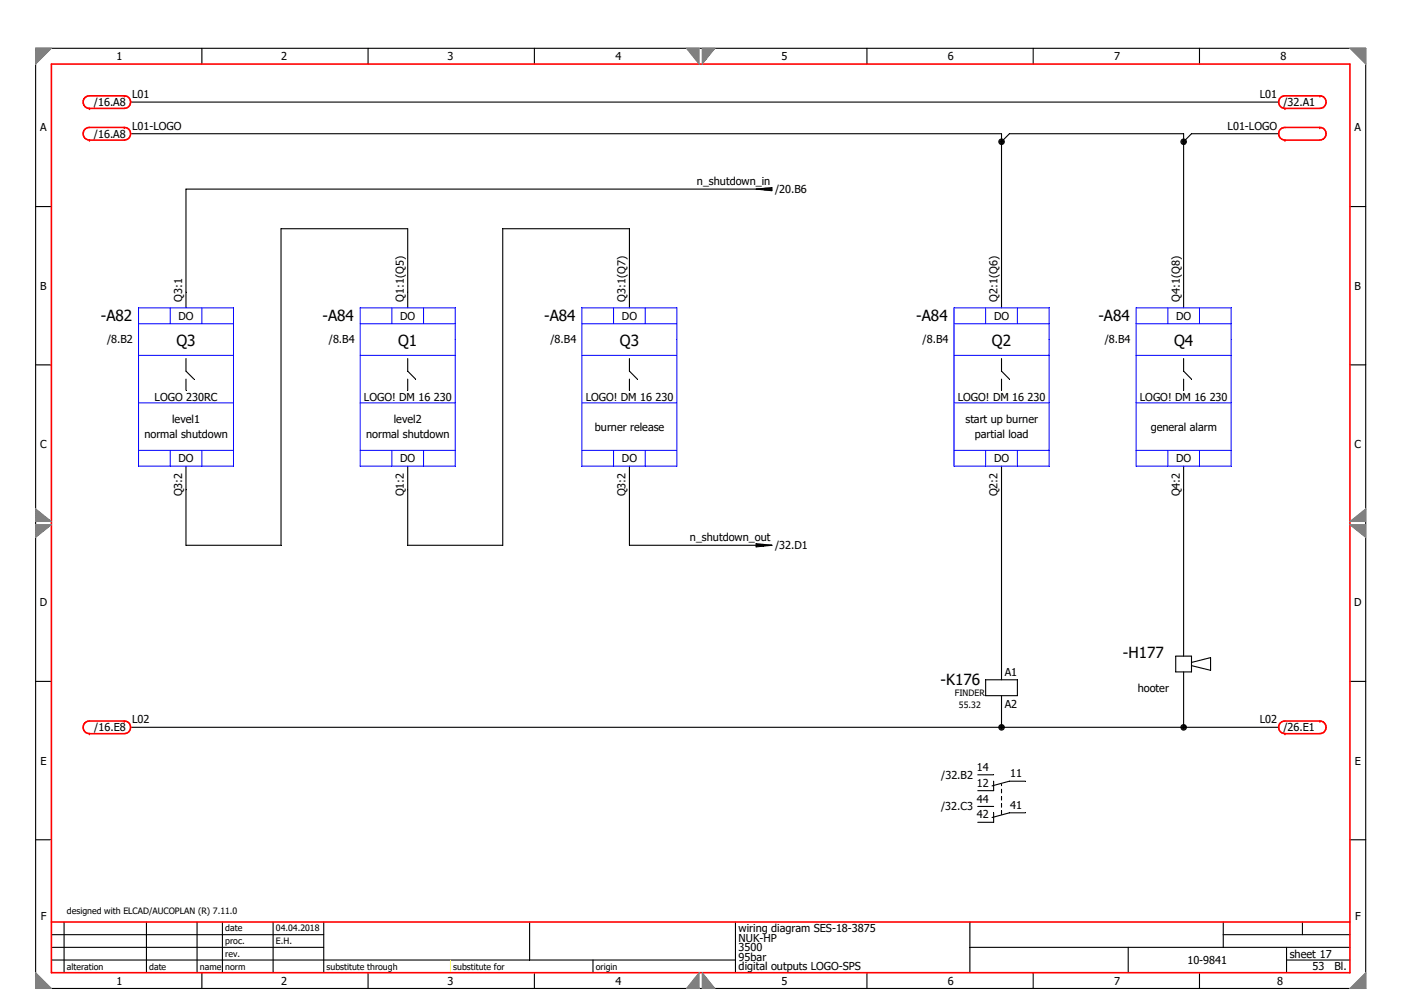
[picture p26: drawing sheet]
<svg xmlns="http://www.w3.org/2000/svg" width="297mm" height="210mm" viewBox="0 0 297 210" stroke-linecap="round" stroke-linejoin="round" font-family="sans-serif">
<defs><g id="words">
<g font-size="3.2">
<text x="21.4" y="68.2">-A82</text>
<text x="68.4" y="68.2">-A84</text>
<text x="115.4" y="68.2">-A84</text>
<text x="194.3" y="68.2">-A84</text>
<text x="232.9" y="68.2">-A84</text>
<text x="37.4" y="73.4">Q3</text>
<text x="84.4" y="73.4">Q1</text>
<text x="131.4" y="73.4">Q3</text>
<text x="210.3" y="73.4">Q2</text>
<text x="248.9" y="73.4">Q4</text>
<text x="238.1" y="139.7">-H177</text>
<text x="199.4" y="145.4">-K176</text>
</g>
<g font-size="2.3">
<text x="24.7" y="12.8">1</text>
<text x="59.6" y="12.8">2</text>
<text x="94.9" y="12.8">3</text>
<text x="130.5" y="12.8">4</text>
<text x="165.7" y="12.8">5</text>
<text x="201" y="12.8">6</text>
<text x="236.2" y="12.8">7</text>
<text x="271.5" y="12.8">8</text>
<text x="19.9" y="22.5">/16.A8</text>
<text x="28" y="20.8">L01</text>
<text x="267.1" y="20.8">L01</text>
<text x="272.1" y="22.5">/32.A1</text>
<text x="8.5" y="27.9">A</text>
<text x="19.9" y="29.2">/16.A8</text>
<text x="28" y="27.5">L01-LOGO</text>
<text x="260.3" y="27.5">L01-LOGO</text>
<text x="287.2" y="27.9">A</text>
<text x="147.8" y="39.3">n_shutdown_in</text>
<text x="164.3" y="41">/20.B6</text>
<text x="8.5" y="61.4">B</text>
<text x="38.6" y="64" transform="rotate(-90 38.6 64)">Q3:1</text>
<text x="85.6" y="64" transform="rotate(-90 85.6 64)">Q1:1(Q5)</text>
<text x="132.6" y="64" transform="rotate(-90 132.6 64)">Q3:1(Q7)</text>
<text x="211.5" y="64" transform="rotate(-90 211.5 64)">Q2:1(Q6)</text>
<text x="250.1" y="64" transform="rotate(-90 250.1 64)">Q4:1(Q8)</text>
<text x="287.2" y="61.4">B</text>
<text x="37.8" y="67.8">DO</text>
<text x="84.9" y="67.8">DO</text>
<text x="131.9" y="67.8">DO</text>
<text x="210.8" y="67.8">DO</text>
<text x="249.4" y="67.8">DO</text>
<text x="22.7" y="72.9">/8.B2</text>
<text x="69.7" y="72.9">/8.B4</text>
<text x="116.7" y="72.9">/8.B4</text>
<text x="195.6" y="72.9">/8.B4</text>
<text x="234.2" y="72.9">/8.B4</text>
<text x="32.8" y="85.1">LOGO 230RC</text>
<text x="36.5" y="89.6">level1</text>
<text x="77.2" y="85.1">LOGO! DM 16 230</text>
<text x="83.5" y="89.6">level2</text>
<text x="124.2" y="85.1">LOGO! DM 16 230</text>
<text x="203.1" y="85.1">LOGO! DM 16 230</text>
<text x="204.7" y="89.6">start up burner</text>
<text x="241.7" y="85.1">LOGO! DM 16 230</text>
<text x="8.5" y="95">C</text>
<text x="30.6" y="93">normal shutdown</text>
<text x="77.6" y="93">normal shutdown</text>
<text x="126.1" y="91.3">burner release</text>
<text x="206.7" y="93">partial load</text>
<text x="244" y="91.3">general alarm</text>
<text x="287.2" y="95">C</text>
<text x="37.8" y="98">DO</text>
<text x="84.9" y="98">DO</text>
<text x="131.9" y="98">DO</text>
<text x="210.8" y="98">DO</text>
<text x="249.4" y="98">DO</text>
<text x="38.6" y="105.3" transform="rotate(-90 38.6 105.3)">Q3:2</text>
<text x="85.6" y="105.3" transform="rotate(-90 85.6 105.3)">Q1:2</text>
<text x="132.6" y="105.3" transform="rotate(-90 132.6 105.3)">Q3:2</text>
<text x="211.5" y="105.3" transform="rotate(-90 211.5 105.3)">Q2:2</text>
<text x="250.1" y="105.3" transform="rotate(-90 250.1 105.3)">Q4:2</text>
<text x="146.3" y="114.8">n_shutdown_out</text>
<text x="164.3" y="116.5">/32.D1</text>
<text x="8.4" y="128.6">D</text>
<text x="287.1" y="128.6">D</text>
<text x="213" y="143.4">A1</text>
<text x="241.2" y="146.7">hooter</text>
<text x="20" y="155.1">/16.E8</text>
<text x="28" y="153.4">L02</text>
<text x="213" y="150.1">A2</text>
<text x="267.1" y="153.4">L02</text>
<text x="272.1" y="155.1">/26.E1</text>
<text x="8.6" y="162.2">E</text>
<text x="199.6" y="165.2">/32.B2</text>
<text x="207.1" y="163.5">14</text>
<text x="207.1" y="166.9">12</text>
<text x="214.2" y="164.8">11</text>
<text x="287.2" y="162.2">E</text>
<text x="199.5" y="171.9">/32.C3</text>
<text x="207.1" y="170.2">44</text>
<text x="207.1" y="173.6">42</text>
<text x="214.2" y="171.6">41</text>
<text x="8.6" y="195.1">F</text>
<text x="156.6" y="197.7">wiring diagram SES-18-3875</text>
<text x="287.3" y="195.1">F</text>
<text x="156.6" y="201.8">3500</text>
<text x="156.6" y="199.8">NUK-HP</text>
<text x="156.6" y="203.8">95bar</text>
<text x="273.4" y="203.1">sheet 17</text>
<text x="24.7" y="208.8">1</text>
<text x="59.6" y="208.8">2</text>
<text x="94.9" y="208.8">3</text>
<text x="130.5" y="208.8">4</text>
<text x="156.6" y="205.8">digital outputs LOGO-SPS</text>
<text x="165.7" y="208.8">5</text>
<text x="201" y="208.8">6</text>
<text x="236.2" y="208.8">7</text>
<text x="251.8" y="204.5">10-9841</text>
<text x="270.8" y="208.8">8</text>
<text x="278.3" y="205.8">53</text>
<text x="283" y="205.8">Bl.</text>
</g>
<g font-size="1.9">
<text x="202.4" y="147.6">FINDER</text>
<text x="203.3" y="150.2">55.32</text>
<text x="14.2" y="193.9">designed with ELCAD/AUCOPLAN (R) 7.11.0</text>
<text x="47.8" y="197.6">date</text>
<text x="58.5" y="197.6">04.04.2018</text>
<text x="47.8" y="200.3">proc.</text>
<text x="47.8" y="202.9">rev.</text>
<text x="58.5" y="200.3">E.H.</text>
<text x="14.2" y="205.6">alteration</text>
<text x="31.6" y="205.6">date</text>
<text x="42.4" y="205.6">name</text>
<text x="47.8" y="205.6">norm</text>
<text x="69.3" y="205.6">substitute through</text>
<text x="96.1" y="205.6">substitute for</text>
<text x="126.3" y="205.6">origin</text>
</g>
</g></defs>
<g fill="none" stroke="#000" stroke-width=".23">
<path d="M7.6 10.2h282v199.5h-282zM42.8 10.2v3.4M78 10.2v3.4M113.3 10.2v3.4M183.8 10.2v3.4M219.1 10.2v3.4M254.3 10.2v3.4M27.7 21.7h243.4M27.7 28.4h184.6v36.9M162.1 39.9h1.5M212.3 30.1l1.7-1.7h36.9v36.9M271.1 28.4h-18.5l-1.7 1.7"/>
<path d="M7.6 43.8h3.3M160.3 40.1l3.4-.3v.6zM162.1 40.3h1.5M163.7 40.1h-124.3v25.2M286.2 43.8h3.4M7.6 77.4h3.3M39.4 76.1v2.6l1.7 1.7M86.4 65.3v-16.8h-26.8v67.2h-20.2v-16.8M86.4 76.1v2.6l1.7 1.7M133.5 65.3v-16.8h-26.9v67.2h-20.2v-16.8M133.5 76.1v2.6l1.6 1.7M212.3 76.1v2.6l1.7 1.7"/>
<path d="M250.9 76.1v2.6l1.7 1.7M286.2 77.4h3.4M39.4 80.4v2.4M86.4 80.4v2.4M133.5 80.4v2.4M133.5 98.9v16.8h30.2M212.3 80.4v2.4M212.3 98.9v45.3M250.9 80.4v2.4M250.9 98.9v40.3M160.3 115.3l3.4 .4-3.4 .3zM160.4 115.8h1.5"/>
<path d="M160.4 115.5h1.5M249.3 139.2h3.3v3.3h-3.3zM7.6 144.5h3.3M27.7 154.3h243.4M209 144.2h6.7v3.4h-6.7zM212.3 147.6v6.7M250.9 142.5v11.8M252.6 140.5l4.1-1v2.7l-4.1-1M286.2 144.5h3.4M7.6 178.1h3.3M207.3 164.3h3.4M207.3 171h3.4"/>
<path d="M210.7 165.7v2h-3.4M210.7 172.4v2h-3.4M212.3 166.3v.3M212.3 167.4v.8M212.3 168.9v.8M212.3 170.5v.7M212.3 172v.7M217.4 165.7h-3.4l-3.7 1M217.4 172.4h-3.4l-3.7 1M286.2 178.1h3.4M10.9 198.2h57.7M13.6 195.6v10.7"/>
<path d="M31 195.6v10.7M41.8 195.6v10.7M47.2 195.6v10.7M57.9 195.6v10.7M68.6 195.6v10.7M112.3 195.6v8M155.9 195.6v10.7M205.6 195.6v10.7M259.4 198.2h26.8M259.4 195.6v5.3M276.1 195.6v2.6M10.9 203.6h145"/>
<path d="M10.9 200.9h57.7M42.8 206.3v3.4M78 206.3v3.4M113.3 206.3v3.4M125.7 203.6v2.7M183.8 206.3v3.4M205.6 200.9h80.6M219.1 206.3v3.4M239.2 200.9v5.4M254.3 206.3v3.4M272.8 203.6h13.4M272.8 200.9v5.4"/>
<circle cx="212.3" cy="30.1" r=".42"/>
<circle cx="212.3" cy="30.1" r=".58"/>
<circle cx="212.4" cy="30.1" r=".24"/>
<circle cx="251" cy="30.1" r=".42"/>
<circle cx="251" cy="30.1" r=".58"/>
<circle cx="251" cy="30.1" r=".24"/>
<circle cx="212.3" cy="154.3" r=".42"/>
<circle cx="212.3" cy="154.3" r=".58"/>
<circle cx="212.4" cy="154.3" r=".24"/>
<circle cx="251" cy="154.3" r=".42"/>
<circle cx="251" cy="154.3" r=".58"/>
<circle cx="251" cy="154.3" r=".24"/>
</g>
<path d="M95.5 203.6v2.7" fill="none" stroke="#ff0" stroke-width=".21"/>
<path d="M10.9 195.6h275.3" fill="none" stroke="#f00" stroke-width=".34"/>
<path d="M286.2 13.6v192.7" fill="none" stroke="#f00" stroke-width=".34"/>
<path d="M10.9 206.3h275.3" fill="none" stroke="#f00" stroke-width=".34"/>
<path d="M10.9 13.6v192.7" fill="none" stroke="#f00" stroke-width=".34"/>
<path d="M10.9 13.6h275.3" fill="none" stroke="#f00" stroke-width=".34"/>
<path d="M26.7 22.9l-.4 .1" fill="none" stroke="#f00" stroke-width=".34"/>
<path d="M27 22.8l-.3 .1" fill="none" stroke="#f00" stroke-width=".34"/>
<path d="M27.3 22.6l-.3 .2" fill="none" stroke="#f00" stroke-width=".34"/>
<path d="M27.5 22.3l-.2 .3" fill="none" stroke="#f00" stroke-width=".34"/>
<path d="M27.6 22l-.1 .3" fill="none" stroke="#f00" stroke-width=".34"/>
<path d="M27.7 21.7l-.1 .3" fill="none" stroke="#f00" stroke-width=".34"/>
<path d="M27.6 21.3l.1 .4" fill="none" stroke="#f00" stroke-width=".34"/>
<path d="M27.5 21l.1 .3" fill="none" stroke="#f00" stroke-width=".34"/>
<path d="M27.3 20.7l.2 .3" fill="none" stroke="#f00" stroke-width=".34"/>
<path d="M27 20.5l.3 .2" fill="none" stroke="#f00" stroke-width=".34"/>
<path d="M26.7 20.4l.3 .1" fill="none" stroke="#f00" stroke-width=".34"/>
<path d="M26.3 20.3l.4 .1" fill="none" stroke="#f00" stroke-width=".34"/>
<circle cx="26.3" cy="20.3" r=".17" fill="#f00"/>
<path d="M19 20.3h7.3" fill="none" stroke="#f00" stroke-width=".34"/>
<path d="M19 23h7.3" fill="none" stroke="#f00" stroke-width=".34"/>
<path d="M19 20.3l-.4 .1" fill="none" stroke="#f00" stroke-width=".34"/>
<path d="M18.6 20.4l-.3 .1" fill="none" stroke="#f00" stroke-width=".34"/>
<path d="M18.3 20.5l-.3 .2" fill="none" stroke="#f00" stroke-width=".34"/>
<path d="M18 20.7l-.2 .3" fill="none" stroke="#f00" stroke-width=".34"/>
<path d="M17.8 21l-.1 .3" fill="none" stroke="#f00" stroke-width=".34"/>
<path d="M17.7 21.3l-.1 .4" fill="none" stroke="#f00" stroke-width=".34"/>
<path d="M17.6 21.7l.1 .3" fill="none" stroke="#f00" stroke-width=".34"/>
<path d="M17.7 22l.1 .3" fill="none" stroke="#f00" stroke-width=".34"/>
<path d="M17.8 22.3l.2 .3" fill="none" stroke="#f00" stroke-width=".34"/>
<path d="M18 22.6l.3 .2" fill="none" stroke="#f00" stroke-width=".34"/>
<path d="M18.3 22.8l.3 .1" fill="none" stroke="#f00" stroke-width=".34"/>
<path d="M18.6 22.9l.4 .1" fill="none" stroke="#f00" stroke-width=".34"/>
<circle cx="19" cy="23" r=".17" fill="#f00"/>
<path d="M26.7 29.7h-.4" fill="none" stroke="#f00" stroke-width=".34"/>
<path d="M27 29.5l-.3 .2" fill="none" stroke="#f00" stroke-width=".34"/>
<path d="M27.3 29.3l-.3 .2" fill="none" stroke="#f00" stroke-width=".34"/>
<path d="M27.5 29l-.2 .3" fill="none" stroke="#f00" stroke-width=".34"/>
<path d="M27.6 28.7l-.1 .3" fill="none" stroke="#f00" stroke-width=".34"/>
<path d="M27.7 28.4l-.1 .3" fill="none" stroke="#f00" stroke-width=".34"/>
<path d="M27.6 28l.1 .4" fill="none" stroke="#f00" stroke-width=".34"/>
<path d="M27.5 27.7l.1 .3" fill="none" stroke="#f00" stroke-width=".34"/>
<path d="M27.3 27.4l.2 .3" fill="none" stroke="#f00" stroke-width=".34"/>
<path d="M27 27.2l.3 .2" fill="none" stroke="#f00" stroke-width=".34"/>
<path d="M26.7 27.1l.3 .1" fill="none" stroke="#f00" stroke-width=".34"/>
<path d="M26.3 27l.4 .1" fill="none" stroke="#f00" stroke-width=".34"/>
<circle cx="26.3" cy="27" r=".17" fill="#f00"/>
<path d="M19 27h7.3" fill="none" stroke="#f00" stroke-width=".34"/>
<path d="M19 29.7h7.3" fill="none" stroke="#f00" stroke-width=".34"/>
<path d="M19 27l-.4 .1" fill="none" stroke="#f00" stroke-width=".34"/>
<path d="M18.6 27.1l-.3 .1" fill="none" stroke="#f00" stroke-width=".34"/>
<path d="M18.3 27.2l-.3 .2" fill="none" stroke="#f00" stroke-width=".34"/>
<path d="M18 27.4l-.2 .3" fill="none" stroke="#f00" stroke-width=".34"/>
<path d="M17.8 27.7l-.1 .3" fill="none" stroke="#f00" stroke-width=".34"/>
<path d="M17.7 28l-.1 .4" fill="none" stroke="#f00" stroke-width=".34"/>
<path d="M17.6 28.4l.1 .3" fill="none" stroke="#f00" stroke-width=".34"/>
<path d="M17.7 28.7l.1 .3" fill="none" stroke="#f00" stroke-width=".34"/>
<path d="M17.8 29l.2 .3" fill="none" stroke="#f00" stroke-width=".34"/>
<path d="M18 29.3l.3 .2" fill="none" stroke="#f00" stroke-width=".34"/>
<path d="M18.3 29.5l.3 .2" fill="none" stroke="#f00" stroke-width=".34"/>
<path d="M18.6 29.7h.4" fill="none" stroke="#f00" stroke-width=".34"/>
<circle cx="19" cy="29.7" r=".17" fill="#f00"/>
<path d="M26.7 155.6h-.4" fill="none" stroke="#f00" stroke-width=".34"/>
<path d="M27 155.4l-.3 .2" fill="none" stroke="#f00" stroke-width=".34"/>
<path d="M27.3 155.2l-.3 .2" fill="none" stroke="#f00" stroke-width=".34"/>
<path d="M27.5 154.9l-.2 .3" fill="none" stroke="#f00" stroke-width=".34"/>
<path d="M27.6 154.6l-.1 .3" fill="none" stroke="#f00" stroke-width=".34"/>
<path d="M27.7 154.3l-.1 .3" fill="none" stroke="#f00" stroke-width=".34"/>
<path d="M27.6 153.9l.1 .4" fill="none" stroke="#f00" stroke-width=".34"/>
<path d="M27.5 153.6l.1 .3" fill="none" stroke="#f00" stroke-width=".34"/>
<path d="M27.3 153.3l.2 .3" fill="none" stroke="#f00" stroke-width=".34"/>
<path d="M27 153.1l.3 .2" fill="none" stroke="#f00" stroke-width=".34"/>
<path d="M26.7 153l.3 .1" fill="none" stroke="#f00" stroke-width=".34"/>
<path d="M26.3 152.9l.4 .1" fill="none" stroke="#f00" stroke-width=".34"/>
<circle cx="26.3" cy="152.9" r=".17" fill="#f00"/>
<path d="M19 152.9h7.3" fill="none" stroke="#f00" stroke-width=".34"/>
<path d="M19 155.6h7.3" fill="none" stroke="#f00" stroke-width=".34"/>
<path d="M19 152.9l-.4 .1" fill="none" stroke="#f00" stroke-width=".34"/>
<path d="M18.6 153l-.3 .1" fill="none" stroke="#f00" stroke-width=".34"/>
<path d="M18.3 153.1l-.3 .2" fill="none" stroke="#f00" stroke-width=".34"/>
<path d="M18 153.3l-.2 .3" fill="none" stroke="#f00" stroke-width=".34"/>
<path d="M17.8 153.6l-.1 .3" fill="none" stroke="#f00" stroke-width=".34"/>
<path d="M17.7 153.9l-.1 .4" fill="none" stroke="#f00" stroke-width=".34"/>
<path d="M17.6 154.3l.1 .3" fill="none" stroke="#f00" stroke-width=".34"/>
<path d="M17.7 154.6l.1 .3" fill="none" stroke="#f00" stroke-width=".34"/>
<path d="M17.8 154.9l.2 .3" fill="none" stroke="#f00" stroke-width=".34"/>
<path d="M18 155.2l.3 .2" fill="none" stroke="#f00" stroke-width=".34"/>
<path d="M18.3 155.4l.3 .2" fill="none" stroke="#f00" stroke-width=".34"/>
<path d="M18.6 155.6h.4" fill="none" stroke="#f00" stroke-width=".34"/>
<circle cx="19" cy="155.6" r=".17" fill="#f00"/>
<path d="M272.4 20.3l-.3 .1" fill="none" stroke="#f00" stroke-width=".34"/>
<path d="M272.1 20.4l-.3 .1" fill="none" stroke="#f00" stroke-width=".34"/>
<path d="M271.8 20.5l-.3 .2" fill="none" stroke="#f00" stroke-width=".34"/>
<path d="M271.5 20.7l-.2 .3" fill="none" stroke="#f00" stroke-width=".34"/>
<path d="M271.3 21l-.2 .3" fill="none" stroke="#f00" stroke-width=".34"/>
<path d="M271.1 21.3v.4" fill="none" stroke="#f00" stroke-width=".34"/>
<path d="M271.1 21.7v.3" fill="none" stroke="#f00" stroke-width=".34"/>
<path d="M271.1 22l.2 .3" fill="none" stroke="#f00" stroke-width=".34"/>
<path d="M271.3 22.3l.2 .3" fill="none" stroke="#f00" stroke-width=".34"/>
<path d="M271.5 22.6l.3 .2" fill="none" stroke="#f00" stroke-width=".34"/>
<path d="M271.8 22.8l.3 .1" fill="none" stroke="#f00" stroke-width=".34"/>
<path d="M272.1 22.9l.3 .1" fill="none" stroke="#f00" stroke-width=".34"/>
<circle cx="272.4" cy="23" r=".17" fill="#f00"/>
<path d="M272.4 20.3h7.4" fill="none" stroke="#f00" stroke-width=".34"/>
<path d="M272.4 23h7.4" fill="none" stroke="#f00" stroke-width=".34"/>
<path d="M280.2 22.9l-.4 .1" fill="none" stroke="#f00" stroke-width=".34"/>
<path d="M280.5 22.8l-.3 .1" fill="none" stroke="#f00" stroke-width=".34"/>
<path d="M280.8 22.6l-.3 .2" fill="none" stroke="#f00" stroke-width=".34"/>
<path d="M281 22.3l-.2 .3" fill="none" stroke="#f00" stroke-width=".34"/>
<path d="M281.1 22l-.1 .3" fill="none" stroke="#f00" stroke-width=".34"/>
<path d="M281.2 21.7l-.1 .3" fill="none" stroke="#f00" stroke-width=".34"/>
<path d="M281.1 21.3l.1 .4" fill="none" stroke="#f00" stroke-width=".34"/>
<path d="M281 21l.1 .3" fill="none" stroke="#f00" stroke-width=".34"/>
<path d="M280.8 20.7l.2 .3" fill="none" stroke="#f00" stroke-width=".34"/>
<path d="M280.5 20.5l.3 .2" fill="none" stroke="#f00" stroke-width=".34"/>
<path d="M280.2 20.4l.3 .1" fill="none" stroke="#f00" stroke-width=".34"/>
<path d="M279.8 20.3l.4 .1" fill="none" stroke="#f00" stroke-width=".34"/>
<circle cx="279.8" cy="20.3" r=".17" fill="#f00"/>
<path d="M272.4 27l-.3 .1" fill="none" stroke="#f00" stroke-width=".34"/>
<path d="M272.1 27.1l-.3 .1" fill="none" stroke="#f00" stroke-width=".34"/>
<path d="M271.8 27.2l-.3 .2" fill="none" stroke="#f00" stroke-width=".34"/>
<path d="M271.5 27.4l-.2 .3" fill="none" stroke="#f00" stroke-width=".34"/>
<path d="M271.3 27.7l-.2 .3" fill="none" stroke="#f00" stroke-width=".34"/>
<path d="M271.1 28v.4" fill="none" stroke="#f00" stroke-width=".34"/>
<path d="M271.1 28.4v.3" fill="none" stroke="#f00" stroke-width=".34"/>
<path d="M271.1 28.7l.2 .3" fill="none" stroke="#f00" stroke-width=".34"/>
<path d="M271.3 29l.2 .3" fill="none" stroke="#f00" stroke-width=".34"/>
<path d="M271.5 29.3l.3 .2" fill="none" stroke="#f00" stroke-width=".34"/>
<path d="M271.8 29.5l.3 .2" fill="none" stroke="#f00" stroke-width=".34"/>
<path d="M272.1 29.7h.3" fill="none" stroke="#f00" stroke-width=".34"/>
<circle cx="272.4" cy="29.7" r=".17" fill="#f00"/>
<path d="M272.4 27h7.4" fill="none" stroke="#f00" stroke-width=".34"/>
<path d="M272.4 29.7h7.4" fill="none" stroke="#f00" stroke-width=".34"/>
<path d="M280.2 29.7h-.4" fill="none" stroke="#f00" stroke-width=".34"/>
<path d="M280.5 29.5l-.3 .2" fill="none" stroke="#f00" stroke-width=".34"/>
<path d="M280.8 29.3l-.3 .2" fill="none" stroke="#f00" stroke-width=".34"/>
<path d="M281 29l-.2 .3" fill="none" stroke="#f00" stroke-width=".34"/>
<path d="M281.1 28.7l-.1 .3" fill="none" stroke="#f00" stroke-width=".34"/>
<path d="M281.2 28.4l-.1 .3" fill="none" stroke="#f00" stroke-width=".34"/>
<path d="M281.1 28l.1 .4" fill="none" stroke="#f00" stroke-width=".34"/>
<path d="M281 27.7l.1 .3" fill="none" stroke="#f00" stroke-width=".34"/>
<path d="M280.8 27.4l.2 .3" fill="none" stroke="#f00" stroke-width=".34"/>
<path d="M280.5 27.2l.3 .2" fill="none" stroke="#f00" stroke-width=".34"/>
<path d="M280.2 27.1l.3 .1" fill="none" stroke="#f00" stroke-width=".34"/>
<path d="M279.8 27l.4 .1" fill="none" stroke="#f00" stroke-width=".34"/>
<circle cx="279.8" cy="27" r=".17" fill="#f00"/>
<path d="M272.4 152.9l-.3 .1" fill="none" stroke="#f00" stroke-width=".34"/>
<path d="M272.1 153l-.3 .1" fill="none" stroke="#f00" stroke-width=".34"/>
<path d="M271.8 153.1l-.3 .2" fill="none" stroke="#f00" stroke-width=".34"/>
<path d="M271.5 153.3l-.2 .3" fill="none" stroke="#f00" stroke-width=".34"/>
<path d="M271.3 153.6l-.2 .3" fill="none" stroke="#f00" stroke-width=".34"/>
<path d="M271.1 153.9v.4" fill="none" stroke="#f00" stroke-width=".34"/>
<path d="M271.1 154.3v.3" fill="none" stroke="#f00" stroke-width=".34"/>
<path d="M271.1 154.6l.2 .3" fill="none" stroke="#f00" stroke-width=".34"/>
<path d="M271.3 154.9l.2 .3" fill="none" stroke="#f00" stroke-width=".34"/>
<path d="M271.5 155.2l.3 .2" fill="none" stroke="#f00" stroke-width=".34"/>
<path d="M271.8 155.4l.3 .2" fill="none" stroke="#f00" stroke-width=".34"/>
<path d="M272.1 155.6h.3" fill="none" stroke="#f00" stroke-width=".34"/>
<circle cx="272.4" cy="155.6" r=".17" fill="#f00"/>
<path d="M272.4 152.9h7.4" fill="none" stroke="#f00" stroke-width=".34"/>
<path d="M272.4 155.6h7.4" fill="none" stroke="#f00" stroke-width=".34"/>
<path d="M280.2 155.6h-.4" fill="none" stroke="#f00" stroke-width=".34"/>
<path d="M280.5 155.4l-.3 .2" fill="none" stroke="#f00" stroke-width=".34"/>
<path d="M280.8 155.2l-.3 .2" fill="none" stroke="#f00" stroke-width=".34"/>
<path d="M281 154.9l-.2 .3" fill="none" stroke="#f00" stroke-width=".34"/>
<path d="M281.1 154.6l-.1 .3" fill="none" stroke="#f00" stroke-width=".34"/>
<path d="M281.2 154.3l-.1 .3" fill="none" stroke="#f00" stroke-width=".34"/>
<path d="M281.1 153.9l.1 .4" fill="none" stroke="#f00" stroke-width=".34"/>
<path d="M281 153.6l.1 .3" fill="none" stroke="#f00" stroke-width=".34"/>
<path d="M280.8 153.3l.2 .3" fill="none" stroke="#f00" stroke-width=".34"/>
<path d="M280.5 153.1l.3 .2" fill="none" stroke="#f00" stroke-width=".34"/>
<path d="M280.2 153l.3 .1" fill="none" stroke="#f00" stroke-width=".34"/>
<path d="M279.8 152.9l.4 .1" fill="none" stroke="#f00" stroke-width=".34"/>
<circle cx="279.8" cy="152.9" r=".17" fill="#f00"/>
<path d="M145.5 10.2l2.7 3.4" fill="none" stroke="#808080" stroke-width=".21"/>
<path d="M148.2 10.2v3.4" fill="none" stroke="#808080" stroke-width=".21"/>
<path d="M145.5 10.2h2.7" fill="none" stroke="#808080" stroke-width=".21"/>
<path d="M148.1 13.4h.1" fill="none" stroke="#808080" stroke-width=".21"/>
<path d="M148.1 13.3h.1" fill="none" stroke="#808080" stroke-width=".21"/>
<path d="M148 13.3h.2" fill="none" stroke="#808080" stroke-width=".21"/>
<path d="M147.9 13.2h.3" fill="none" stroke="#808080" stroke-width=".21"/>
<path d="M147.9 13.1h.3" fill="none" stroke="#808080" stroke-width=".21"/>
<path d="M147.8 13h.4" fill="none" stroke="#808080" stroke-width=".21"/>
<path d="M147.7 12.9h.5" fill="none" stroke="#808080" stroke-width=".21"/>
<path d="M147.7 12.8h.5" fill="none" stroke="#808080" stroke-width=".21"/>
<path d="M147.6 12.8h.6" fill="none" stroke="#808080" stroke-width=".21"/>
<path d="M147.5 12.7h.7" fill="none" stroke="#808080" stroke-width=".21"/>
<path d="M147.5 12.6h.7" fill="none" stroke="#808080" stroke-width=".21"/>
<path d="M147.4 12.5h.8" fill="none" stroke="#808080" stroke-width=".21"/>
<path d="M147.3 12.4h.9" fill="none" stroke="#808080" stroke-width=".21"/>
<path d="M147.3 12.3h.9" fill="none" stroke="#808080" stroke-width=".21"/>
<path d="M147.2 12.3h1" fill="none" stroke="#808080" stroke-width=".21"/>
<path d="M147.1 12.2h1.1" fill="none" stroke="#808080" stroke-width=".21"/>
<path d="M147.1 12.1h1.1" fill="none" stroke="#808080" stroke-width=".21"/>
<path d="M147 12h1.2" fill="none" stroke="#808080" stroke-width=".21"/>
<path d="M146.9 11.9h1.3" fill="none" stroke="#808080" stroke-width=".21"/>
<path d="M146.9 11.8h1.3" fill="none" stroke="#808080" stroke-width=".21"/>
<path d="M146.8 11.7h1.4" fill="none" stroke="#808080" stroke-width=".21"/>
<path d="M146.7 11.7h1.5" fill="none" stroke="#808080" stroke-width=".21"/>
<path d="M146.7 11.6h1.5" fill="none" stroke="#808080" stroke-width=".21"/>
<path d="M146.6 11.5h1.6" fill="none" stroke="#808080" stroke-width=".21"/>
<path d="M146.5 11.4h1.7" fill="none" stroke="#808080" stroke-width=".21"/>
<path d="M146.4 11.3h1.8" fill="none" stroke="#808080" stroke-width=".21"/>
<path d="M146.4 11.2h1.8" fill="none" stroke="#808080" stroke-width=".21"/>
<path d="M146.3 11.2h1.9" fill="none" stroke="#808080" stroke-width=".21"/>
<path d="M146.3 11.1h1.9" fill="none" stroke="#808080" stroke-width=".21"/>
<path d="M146.2 11h2" fill="none" stroke="#808080" stroke-width=".21"/>
<path d="M146.1 10.9h2.1" fill="none" stroke="#808080" stroke-width=".21"/>
<path d="M146 10.8h2.2" fill="none" stroke="#808080" stroke-width=".21"/>
<path d="M146 10.7h2.2" fill="none" stroke="#808080" stroke-width=".21"/>
<path d="M145.9 10.7h2.3" fill="none" stroke="#808080" stroke-width=".21"/>
<path d="M145.9 10.6h2.3" fill="none" stroke="#808080" stroke-width=".21"/>
<path d="M145.8 10.5h2.4" fill="none" stroke="#808080" stroke-width=".21"/>
<path d="M145.7 10.4h2.5" fill="none" stroke="#808080" stroke-width=".21"/>
<path d="M145.6 10.3h2.6" fill="none" stroke="#808080" stroke-width=".21"/>
<path d="M145.6 10.2h2.6" fill="none" stroke="#808080" stroke-width=".21"/>
<path d="M148.9 10.2v3.4" fill="none" stroke="#808080" stroke-width=".21"/>
<path d="M151.6 10.2l-2.7 3.4" fill="none" stroke="#808080" stroke-width=".21"/>
<path d="M148.9 10.2h2.7" fill="none" stroke="#808080" stroke-width=".21"/>
<path d="M148.9 13.4h.1" fill="none" stroke="#808080" stroke-width=".21"/>
<path d="M148.9 13.3h.1" fill="none" stroke="#808080" stroke-width=".21"/>
<path d="M148.9 13.3h.2" fill="none" stroke="#808080" stroke-width=".21"/>
<path d="M148.9 13.2h.3" fill="none" stroke="#808080" stroke-width=".21"/>
<path d="M148.9 13.1h.3" fill="none" stroke="#808080" stroke-width=".21"/>
<path d="M148.9 13h.4" fill="none" stroke="#808080" stroke-width=".21"/>
<path d="M148.9 12.9h.5" fill="none" stroke="#808080" stroke-width=".21"/>
<path d="M148.9 12.8h.5" fill="none" stroke="#808080" stroke-width=".21"/>
<path d="M148.9 12.8h.6" fill="none" stroke="#808080" stroke-width=".21"/>
<path d="M148.9 12.7h.7" fill="none" stroke="#808080" stroke-width=".21"/>
<path d="M148.9 12.6h.7" fill="none" stroke="#808080" stroke-width=".21"/>
<path d="M148.9 12.5h.8" fill="none" stroke="#808080" stroke-width=".21"/>
<path d="M148.9 12.4h.9" fill="none" stroke="#808080" stroke-width=".21"/>
<path d="M148.9 12.3h.9" fill="none" stroke="#808080" stroke-width=".21"/>
<path d="M148.9 12.3h1" fill="none" stroke="#808080" stroke-width=".21"/>
<path d="M148.9 12.2h1.1" fill="none" stroke="#808080" stroke-width=".21"/>
<path d="M148.9 12.1h1.1" fill="none" stroke="#808080" stroke-width=".21"/>
<path d="M148.9 12h1.2" fill="none" stroke="#808080" stroke-width=".21"/>
<path d="M148.9 11.9h1.3" fill="none" stroke="#808080" stroke-width=".21"/>
<path d="M148.9 11.8h1.3" fill="none" stroke="#808080" stroke-width=".21"/>
<path d="M148.9 11.7h1.4" fill="none" stroke="#808080" stroke-width=".21"/>
<path d="M148.9 11.7h1.5" fill="none" stroke="#808080" stroke-width=".21"/>
<path d="M148.9 11.6h1.5" fill="none" stroke="#808080" stroke-width=".21"/>
<path d="M148.9 11.5h1.6" fill="none" stroke="#808080" stroke-width=".21"/>
<path d="M148.9 11.4h1.7" fill="none" stroke="#808080" stroke-width=".21"/>
<path d="M148.9 11.3h1.8" fill="none" stroke="#808080" stroke-width=".21"/>
<path d="M148.9 11.2h1.8" fill="none" stroke="#808080" stroke-width=".21"/>
<path d="M148.9 11.2h1.9" fill="none" stroke="#808080" stroke-width=".21"/>
<path d="M148.9 11.1h2" fill="none" stroke="#808080" stroke-width=".21"/>
<path d="M148.9 11h2" fill="none" stroke="#808080" stroke-width=".21"/>
<path d="M148.9 10.9h2.1" fill="none" stroke="#808080" stroke-width=".21"/>
<path d="M148.9 10.8h2.2" fill="none" stroke="#808080" stroke-width=".21"/>
<path d="M148.9 10.7h2.2" fill="none" stroke="#808080" stroke-width=".21"/>
<path d="M148.9 10.7h2.3" fill="none" stroke="#808080" stroke-width=".21"/>
<path d="M148.9 10.6h2.4" fill="none" stroke="#808080" stroke-width=".21"/>
<path d="M148.9 10.5h2.4" fill="none" stroke="#808080" stroke-width=".21"/>
<path d="M148.9 10.4h2.5" fill="none" stroke="#808080" stroke-width=".21"/>
<path d="M148.9 10.3h2.6" fill="none" stroke="#808080" stroke-width=".21"/>
<path d="M148.9 10.2h2.6" fill="none" stroke="#808080" stroke-width=".21"/>
<path d="M7.6 10.2v3.4" fill="none" stroke="#808080" stroke-width=".21"/>
<path d="M7.6 10.2h3.3" fill="none" stroke="#808080" stroke-width=".21"/>
<path d="M10.9 10.2l-3.3 3.4" fill="none" stroke="#808080" stroke-width=".21"/>
<path d="M7.6 13.4h.1" fill="none" stroke="#808080" stroke-width=".21"/>
<path d="M7.6 13.3h.1" fill="none" stroke="#808080" stroke-width=".21"/>
<path d="M7.6 13.3h.2" fill="none" stroke="#808080" stroke-width=".21"/>
<path d="M7.6 13.2h.3" fill="none" stroke="#808080" stroke-width=".21"/>
<path d="M7.6 13.1h.4" fill="none" stroke="#808080" stroke-width=".21"/>
<path d="M7.6 13h.5" fill="none" stroke="#808080" stroke-width=".21"/>
<path d="M7.6 12.9h.6" fill="none" stroke="#808080" stroke-width=".21"/>
<path d="M7.6 12.8h.7" fill="none" stroke="#808080" stroke-width=".21"/>
<path d="M7.6 12.8h.7" fill="none" stroke="#808080" stroke-width=".21"/>
<path d="M7.6 12.7h.8" fill="none" stroke="#808080" stroke-width=".21"/>
<path d="M7.6 12.6h.9" fill="none" stroke="#808080" stroke-width=".21"/>
<path d="M7.6 12.5h1" fill="none" stroke="#808080" stroke-width=".21"/>
<path d="M7.6 12.4h1.1" fill="none" stroke="#808080" stroke-width=".21"/>
<path d="M7.6 12.3h1.2" fill="none" stroke="#808080" stroke-width=".21"/>
<path d="M7.6 12.3h1.2" fill="none" stroke="#808080" stroke-width=".21"/>
<path d="M7.6 12.2h1.3" fill="none" stroke="#808080" stroke-width=".21"/>
<path d="M7.6 12.1h1.4" fill="none" stroke="#808080" stroke-width=".21"/>
<path d="M7.6 12h1.5" fill="none" stroke="#808080" stroke-width=".21"/>
<path d="M7.6 11.9h1.6" fill="none" stroke="#808080" stroke-width=".21"/>
<path d="M7.6 11.8h1.6" fill="none" stroke="#808080" stroke-width=".21"/>
<path d="M7.6 11.7h1.7" fill="none" stroke="#808080" stroke-width=".21"/>
<path d="M7.6 11.7h1.8" fill="none" stroke="#808080" stroke-width=".21"/>
<path d="M7.6 11.6h1.9" fill="none" stroke="#808080" stroke-width=".21"/>
<path d="M7.6 11.5h2" fill="none" stroke="#808080" stroke-width=".21"/>
<path d="M7.6 11.4h2.1" fill="none" stroke="#808080" stroke-width=".21"/>
<path d="M7.6 11.3h2.2" fill="none" stroke="#808080" stroke-width=".21"/>
<path d="M7.6 11.2h2.2" fill="none" stroke="#808080" stroke-width=".21"/>
<path d="M7.6 11.2h2.3" fill="none" stroke="#808080" stroke-width=".21"/>
<path d="M7.6 11.1h2.4" fill="none" stroke="#808080" stroke-width=".21"/>
<path d="M7.6 11h2.5" fill="none" stroke="#808080" stroke-width=".21"/>
<path d="M7.6 10.9h2.6" fill="none" stroke="#808080" stroke-width=".21"/>
<path d="M7.6 10.8h2.7" fill="none" stroke="#808080" stroke-width=".21"/>
<path d="M7.6 10.7h2.7" fill="none" stroke="#808080" stroke-width=".21"/>
<path d="M7.6 10.7h2.8" fill="none" stroke="#808080" stroke-width=".21"/>
<path d="M7.6 10.6h2.9" fill="none" stroke="#808080" stroke-width=".21"/>
<path d="M7.6 10.5h3" fill="none" stroke="#808080" stroke-width=".21"/>
<path d="M7.6 10.4h3.1" fill="none" stroke="#808080" stroke-width=".21"/>
<path d="M7.6 10.3h3.2" fill="none" stroke="#808080" stroke-width=".21"/>
<path d="M7.6 10.2h3.3" fill="none" stroke="#808080" stroke-width=".21"/>
<path d="M7.6 111.3v2.7" fill="none" stroke="#808080" stroke-width=".21"/>
<path d="M10.9 111.3l-3.3 2.7" fill="none" stroke="#808080" stroke-width=".21"/>
<path d="M7.6 111.3h3.3" fill="none" stroke="#808080" stroke-width=".21"/>
<path d="M7.6 113.8h.1" fill="none" stroke="#808080" stroke-width=".21"/>
<path d="M7.6 113.7h.2" fill="none" stroke="#808080" stroke-width=".21"/>
<path d="M7.6 113.6h.3" fill="none" stroke="#808080" stroke-width=".21"/>
<path d="M7.6 113.6h.4" fill="none" stroke="#808080" stroke-width=".21"/>
<path d="M7.6 113.5h.5" fill="none" stroke="#808080" stroke-width=".21"/>
<path d="M7.6 113.4h.6" fill="none" stroke="#808080" stroke-width=".21"/>
<path d="M7.6 113.3h.7" fill="none" stroke="#808080" stroke-width=".21"/>
<path d="M7.6 113.2h.8" fill="none" stroke="#808080" stroke-width=".21"/>
<path d="M7.6 113.1h.9" fill="none" stroke="#808080" stroke-width=".21"/>
<path d="M7.6 113.1h1" fill="none" stroke="#808080" stroke-width=".21"/>
<path d="M7.6 113h1.2" fill="none" stroke="#808080" stroke-width=".21"/>
<path d="M7.6 112.9h1.2" fill="none" stroke="#808080" stroke-width=".21"/>
<path d="M7.6 112.8h1.4" fill="none" stroke="#808080" stroke-width=".21"/>
<path d="M7.6 112.7h1.5" fill="none" stroke="#808080" stroke-width=".21"/>
<path d="M7.6 112.6h1.6" fill="none" stroke="#808080" stroke-width=".21"/>
<path d="M7.6 112.6h1.7" fill="none" stroke="#808080" stroke-width=".21"/>
<path d="M7.6 112.5h1.8" fill="none" stroke="#808080" stroke-width=".21"/>
<path d="M7.6 112.4h1.9" fill="none" stroke="#808080" stroke-width=".21"/>
<path d="M7.6 112.3h2" fill="none" stroke="#808080" stroke-width=".21"/>
<path d="M7.6 112.2h2.1" fill="none" stroke="#808080" stroke-width=".21"/>
<path d="M7.6 112.1h2.2" fill="none" stroke="#808080" stroke-width=".21"/>
<path d="M7.6 112.1h2.3" fill="none" stroke="#808080" stroke-width=".21"/>
<path d="M7.6 112h2.4" fill="none" stroke="#808080" stroke-width=".21"/>
<path d="M7.6 111.9h2.5" fill="none" stroke="#808080" stroke-width=".21"/>
<path d="M7.6 111.8h2.6" fill="none" stroke="#808080" stroke-width=".21"/>
<path d="M7.6 111.7h2.7" fill="none" stroke="#808080" stroke-width=".21"/>
<path d="M7.6 111.6h2.8" fill="none" stroke="#808080" stroke-width=".21"/>
<path d="M7.6 111.5h2.9" fill="none" stroke="#808080" stroke-width=".21"/>
<path d="M7.6 111.5h3" fill="none" stroke="#808080" stroke-width=".21"/>
<path d="M7.6 111.4h3.1" fill="none" stroke="#808080" stroke-width=".21"/>
<path d="M7.6 111.3h3.3" fill="none" stroke="#808080" stroke-width=".21"/>
<path d="M7.6 107.9v2.7" fill="none" stroke="#808080" stroke-width=".21"/>
<path d="M7.6 107.9l3.3 2.7" fill="none" stroke="#808080" stroke-width=".21"/>
<path d="M7.6 110.6h3.3" fill="none" stroke="#808080" stroke-width=".21"/>
<path d="M7.6 110.5h3.1" fill="none" stroke="#808080" stroke-width=".21"/>
<path d="M7.6 110.4h3" fill="none" stroke="#808080" stroke-width=".21"/>
<path d="M7.6 110.4h2.9" fill="none" stroke="#808080" stroke-width=".21"/>
<path d="M7.6 110.3h2.8" fill="none" stroke="#808080" stroke-width=".21"/>
<path d="M7.6 110.2h2.7" fill="none" stroke="#808080" stroke-width=".21"/>
<path d="M7.6 110.1h2.6" fill="none" stroke="#808080" stroke-width=".21"/>
<path d="M7.6 110h2.5" fill="none" stroke="#808080" stroke-width=".21"/>
<path d="M7.6 110h2.4" fill="none" stroke="#808080" stroke-width=".21"/>
<path d="M7.6 109.9h2.3" fill="none" stroke="#808080" stroke-width=".21"/>
<path d="M7.6 109.8h2.2" fill="none" stroke="#808080" stroke-width=".21"/>
<path d="M7.6 109.7h2.1" fill="none" stroke="#808080" stroke-width=".21"/>
<path d="M7.6 109.6h2" fill="none" stroke="#808080" stroke-width=".21"/>
<path d="M7.6 109.5h1.9" fill="none" stroke="#808080" stroke-width=".21"/>
<path d="M7.6 109.5h1.8" fill="none" stroke="#808080" stroke-width=".21"/>
<path d="M7.6 109.4h1.7" fill="none" stroke="#808080" stroke-width=".21"/>
<path d="M7.6 109.3h1.6" fill="none" stroke="#808080" stroke-width=".21"/>
<path d="M7.6 109.2h1.5" fill="none" stroke="#808080" stroke-width=".21"/>
<path d="M7.6 109.1h1.4" fill="none" stroke="#808080" stroke-width=".21"/>
<path d="M7.6 109h1.2" fill="none" stroke="#808080" stroke-width=".21"/>
<path d="M7.6 108.9h1.2" fill="none" stroke="#808080" stroke-width=".21"/>
<path d="M7.6 108.9h1" fill="none" stroke="#808080" stroke-width=".21"/>
<path d="M7.6 108.8h.9" fill="none" stroke="#808080" stroke-width=".21"/>
<path d="M7.6 108.7h.8" fill="none" stroke="#808080" stroke-width=".21"/>
<path d="M7.6 108.6h.7" fill="none" stroke="#808080" stroke-width=".21"/>
<path d="M7.6 108.5h.6" fill="none" stroke="#808080" stroke-width=".21"/>
<path d="M7.6 108.4h.5" fill="none" stroke="#808080" stroke-width=".21"/>
<path d="M7.6 108.4h.4" fill="none" stroke="#808080" stroke-width=".21"/>
<path d="M7.6 108.3h.3" fill="none" stroke="#808080" stroke-width=".21"/>
<path d="M7.6 108.2h.2" fill="none" stroke="#808080" stroke-width=".21"/>
<path d="M7.6 108.1h.1" fill="none" stroke="#808080" stroke-width=".21"/>
<path d="M7.6 206.3v3.4" fill="none" stroke="#808080" stroke-width=".21"/>
<path d="M7.6 209.7h3.3" fill="none" stroke="#808080" stroke-width=".21"/>
<path d="M7.6 206.3l3.3 3.4" fill="none" stroke="#808080" stroke-width=".21"/>
<path d="M7.6 209.6h3.2" fill="none" stroke="#808080" stroke-width=".21"/>
<path d="M7.6 209.5h3.1" fill="none" stroke="#808080" stroke-width=".21"/>
<path d="M7.6 209.4h3" fill="none" stroke="#808080" stroke-width=".21"/>
<path d="M7.6 209.3h2.9" fill="none" stroke="#808080" stroke-width=".21"/>
<path d="M7.6 209.3h2.8" fill="none" stroke="#808080" stroke-width=".21"/>
<path d="M7.6 209.2h2.7" fill="none" stroke="#808080" stroke-width=".21"/>
<path d="M7.6 209.1h2.7" fill="none" stroke="#808080" stroke-width=".21"/>
<path d="M7.6 209h2.6" fill="none" stroke="#808080" stroke-width=".21"/>
<path d="M7.6 208.9h2.5" fill="none" stroke="#808080" stroke-width=".21"/>
<path d="M7.6 208.8h2.4" fill="none" stroke="#808080" stroke-width=".21"/>
<path d="M7.6 208.7h2.3" fill="none" stroke="#808080" stroke-width=".21"/>
<path d="M7.6 208.7h2.2" fill="none" stroke="#808080" stroke-width=".21"/>
<path d="M7.6 208.6h2.2" fill="none" stroke="#808080" stroke-width=".21"/>
<path d="M7.6 208.5h2.1" fill="none" stroke="#808080" stroke-width=".21"/>
<path d="M7.6 208.4h2" fill="none" stroke="#808080" stroke-width=".21"/>
<path d="M7.6 208.3h1.9" fill="none" stroke="#808080" stroke-width=".21"/>
<path d="M7.6 208.2h1.8" fill="none" stroke="#808080" stroke-width=".21"/>
<path d="M7.6 208.2h1.7" fill="none" stroke="#808080" stroke-width=".21"/>
<path d="M7.6 208.1h1.6" fill="none" stroke="#808080" stroke-width=".21"/>
<path d="M7.6 208h1.6" fill="none" stroke="#808080" stroke-width=".21"/>
<path d="M7.6 207.9h1.5" fill="none" stroke="#808080" stroke-width=".21"/>
<path d="M7.6 207.8h1.4" fill="none" stroke="#808080" stroke-width=".21"/>
<path d="M7.6 207.7h1.3" fill="none" stroke="#808080" stroke-width=".21"/>
<path d="M7.6 207.6h1.2" fill="none" stroke="#808080" stroke-width=".21"/>
<path d="M7.6 207.6h1.2" fill="none" stroke="#808080" stroke-width=".21"/>
<path d="M7.6 207.5h1.1" fill="none" stroke="#808080" stroke-width=".21"/>
<path d="M7.6 207.4h1" fill="none" stroke="#808080" stroke-width=".21"/>
<path d="M7.6 207.3h.9" fill="none" stroke="#808080" stroke-width=".21"/>
<path d="M7.6 207.2h.8" fill="none" stroke="#808080" stroke-width=".21"/>
<path d="M7.6 207.2h.7" fill="none" stroke="#808080" stroke-width=".21"/>
<path d="M7.6 207.1h.7" fill="none" stroke="#808080" stroke-width=".21"/>
<path d="M7.6 207h.6" fill="none" stroke="#808080" stroke-width=".21"/>
<path d="M7.6 206.9h.5" fill="none" stroke="#808080" stroke-width=".21"/>
<path d="M7.6 206.8h.4" fill="none" stroke="#808080" stroke-width=".21"/>
<path d="M7.6 206.7h.3" fill="none" stroke="#808080" stroke-width=".21"/>
<path d="M7.6 206.7h.2" fill="none" stroke="#808080" stroke-width=".21"/>
<path d="M7.6 206.6h.1" fill="none" stroke="#808080" stroke-width=".21"/>
<path d="M7.6 206.5h.1" fill="none" stroke="#808080" stroke-width=".21"/>
<path d="M148.2 206.3v3.4" fill="none" stroke="#808080" stroke-width=".21"/>
<path d="M145.5 209.7h2.7" fill="none" stroke="#808080" stroke-width=".21"/>
<path d="M148.2 206.3l-2.7 3.4" fill="none" stroke="#808080" stroke-width=".21"/>
<path d="M145.6 209.6h2.6" fill="none" stroke="#808080" stroke-width=".21"/>
<path d="M145.7 209.5h2.5" fill="none" stroke="#808080" stroke-width=".21"/>
<path d="M145.8 209.4h2.4" fill="none" stroke="#808080" stroke-width=".21"/>
<path d="M145.9 209.3h2.3" fill="none" stroke="#808080" stroke-width=".21"/>
<path d="M145.9 209.3h2.3" fill="none" stroke="#808080" stroke-width=".21"/>
<path d="M146 209.2h2.2" fill="none" stroke="#808080" stroke-width=".21"/>
<path d="M146 209.1h2.2" fill="none" stroke="#808080" stroke-width=".21"/>
<path d="M146.1 209h2.1" fill="none" stroke="#808080" stroke-width=".21"/>
<path d="M146.2 208.9h2" fill="none" stroke="#808080" stroke-width=".21"/>
<path d="M146.3 208.8h1.9" fill="none" stroke="#808080" stroke-width=".21"/>
<path d="M146.3 208.7h1.9" fill="none" stroke="#808080" stroke-width=".21"/>
<path d="M146.4 208.7h1.8" fill="none" stroke="#808080" stroke-width=".21"/>
<path d="M146.4 208.6h1.8" fill="none" stroke="#808080" stroke-width=".21"/>
<path d="M146.5 208.5h1.7" fill="none" stroke="#808080" stroke-width=".21"/>
<path d="M146.6 208.4h1.6" fill="none" stroke="#808080" stroke-width=".21"/>
<path d="M146.7 208.3h1.5" fill="none" stroke="#808080" stroke-width=".21"/>
<path d="M146.7 208.2h1.5" fill="none" stroke="#808080" stroke-width=".21"/>
<path d="M146.8 208.2h1.4" fill="none" stroke="#808080" stroke-width=".21"/>
<path d="M146.9 208.1h1.3" fill="none" stroke="#808080" stroke-width=".21"/>
<path d="M146.9 208h1.3" fill="none" stroke="#808080" stroke-width=".21"/>
<path d="M147 207.9h1.2" fill="none" stroke="#808080" stroke-width=".21"/>
<path d="M147.1 207.8h1.1" fill="none" stroke="#808080" stroke-width=".21"/>
<path d="M147.1 207.7h1.1" fill="none" stroke="#808080" stroke-width=".21"/>
<path d="M147.2 207.6h1" fill="none" stroke="#808080" stroke-width=".21"/>
<path d="M147.3 207.6h.9" fill="none" stroke="#808080" stroke-width=".21"/>
<path d="M147.3 207.5h.9" fill="none" stroke="#808080" stroke-width=".21"/>
<path d="M147.4 207.4h.8" fill="none" stroke="#808080" stroke-width=".21"/>
<path d="M147.5 207.3h.7" fill="none" stroke="#808080" stroke-width=".21"/>
<path d="M147.5 207.2h.7" fill="none" stroke="#808080" stroke-width=".21"/>
<path d="M147.6 207.2h.6" fill="none" stroke="#808080" stroke-width=".21"/>
<path d="M147.7 207.1h.5" fill="none" stroke="#808080" stroke-width=".21"/>
<path d="M147.7 207h.5" fill="none" stroke="#808080" stroke-width=".21"/>
<path d="M147.8 206.9h.4" fill="none" stroke="#808080" stroke-width=".21"/>
<path d="M147.9 206.8h.3" fill="none" stroke="#808080" stroke-width=".21"/>
<path d="M147.9 206.7h.3" fill="none" stroke="#808080" stroke-width=".21"/>
<path d="M148 206.7h.2" fill="none" stroke="#808080" stroke-width=".21"/>
<path d="M148.1 206.6h.1" fill="none" stroke="#808080" stroke-width=".21"/>
<path d="M148.1 206.5h.1" fill="none" stroke="#808080" stroke-width=".21"/>
<path d="M148.9 206.3v3.4" fill="none" stroke="#808080" stroke-width=".21"/>
<path d="M148.9 209.7h2.7" fill="none" stroke="#808080" stroke-width=".21"/>
<path d="M148.9 206.3l2.7 3.4" fill="none" stroke="#808080" stroke-width=".21"/>
<path d="M148.9 209.6h2.6" fill="none" stroke="#808080" stroke-width=".21"/>
<path d="M148.9 209.5h2.5" fill="none" stroke="#808080" stroke-width=".21"/>
<path d="M148.9 209.4h2.4" fill="none" stroke="#808080" stroke-width=".21"/>
<path d="M148.9 209.3h2.4" fill="none" stroke="#808080" stroke-width=".21"/>
<path d="M148.9 209.3h2.3" fill="none" stroke="#808080" stroke-width=".21"/>
<path d="M148.9 209.2h2.2" fill="none" stroke="#808080" stroke-width=".21"/>
<path d="M148.9 209.1h2.2" fill="none" stroke="#808080" stroke-width=".21"/>
<path d="M148.9 209h2.1" fill="none" stroke="#808080" stroke-width=".21"/>
<path d="M148.9 208.9h2" fill="none" stroke="#808080" stroke-width=".21"/>
<path d="M148.9 208.8h2" fill="none" stroke="#808080" stroke-width=".21"/>
<path d="M148.9 208.7h1.9" fill="none" stroke="#808080" stroke-width=".21"/>
<path d="M148.9 208.7h1.8" fill="none" stroke="#808080" stroke-width=".21"/>
<path d="M148.9 208.6h1.8" fill="none" stroke="#808080" stroke-width=".21"/>
<path d="M148.9 208.5h1.7" fill="none" stroke="#808080" stroke-width=".21"/>
<path d="M148.9 208.4h1.6" fill="none" stroke="#808080" stroke-width=".21"/>
<path d="M148.9 208.3h1.5" fill="none" stroke="#808080" stroke-width=".21"/>
<path d="M148.9 208.2h1.5" fill="none" stroke="#808080" stroke-width=".21"/>
<path d="M148.9 208.2h1.4" fill="none" stroke="#808080" stroke-width=".21"/>
<path d="M148.9 208.1h1.3" fill="none" stroke="#808080" stroke-width=".21"/>
<path d="M148.9 208h1.3" fill="none" stroke="#808080" stroke-width=".21"/>
<path d="M148.9 207.9h1.2" fill="none" stroke="#808080" stroke-width=".21"/>
<path d="M148.9 207.8h1.1" fill="none" stroke="#808080" stroke-width=".21"/>
<path d="M148.9 207.7h1.1" fill="none" stroke="#808080" stroke-width=".21"/>
<path d="M148.9 207.6h1" fill="none" stroke="#808080" stroke-width=".21"/>
<path d="M148.9 207.6h.9" fill="none" stroke="#808080" stroke-width=".21"/>
<path d="M148.9 207.5h.9" fill="none" stroke="#808080" stroke-width=".21"/>
<path d="M148.9 207.4h.8" fill="none" stroke="#808080" stroke-width=".21"/>
<path d="M148.9 207.3h.7" fill="none" stroke="#808080" stroke-width=".21"/>
<path d="M148.9 207.2h.7" fill="none" stroke="#808080" stroke-width=".21"/>
<path d="M148.9 207.2h.6" fill="none" stroke="#808080" stroke-width=".21"/>
<path d="M148.9 207.1h.5" fill="none" stroke="#808080" stroke-width=".21"/>
<path d="M148.9 207h.5" fill="none" stroke="#808080" stroke-width=".21"/>
<path d="M148.9 206.9h.4" fill="none" stroke="#808080" stroke-width=".21"/>
<path d="M148.9 206.8h.3" fill="none" stroke="#808080" stroke-width=".21"/>
<path d="M148.9 206.7h.3" fill="none" stroke="#808080" stroke-width=".21"/>
<path d="M148.9 206.7h.2" fill="none" stroke="#808080" stroke-width=".21"/>
<path d="M148.9 206.6h.1" fill="none" stroke="#808080" stroke-width=".21"/>
<path d="M148.9 206.5h.1" fill="none" stroke="#808080" stroke-width=".21"/>
<path d="M289.6 206.3v3.4" fill="none" stroke="#808080" stroke-width=".21"/>
<path d="M286.2 209.7h3.4" fill="none" stroke="#808080" stroke-width=".21"/>
<path d="M289.6 206.3l-3.4 3.4" fill="none" stroke="#808080" stroke-width=".21"/>
<path d="M286.3 209.6h3.2" fill="none" stroke="#808080" stroke-width=".21"/>
<path d="M286.4 209.5h3.1" fill="none" stroke="#808080" stroke-width=".21"/>
<path d="M286.5 209.4h3" fill="none" stroke="#808080" stroke-width=".21"/>
<path d="M286.6 209.3h2.9" fill="none" stroke="#808080" stroke-width=".21"/>
<path d="M286.7 209.3h2.8" fill="none" stroke="#808080" stroke-width=".21"/>
<path d="M286.8 209.2h2.7" fill="none" stroke="#808080" stroke-width=".21"/>
<path d="M286.8 209.1h2.7" fill="none" stroke="#808080" stroke-width=".21"/>
<path d="M286.9 209h2.6" fill="none" stroke="#808080" stroke-width=".21"/>
<path d="M287 208.9h2.5" fill="none" stroke="#808080" stroke-width=".21"/>
<path d="M287.1 208.8h2.4" fill="none" stroke="#808080" stroke-width=".21"/>
<path d="M287.2 208.7h2.3" fill="none" stroke="#808080" stroke-width=".21"/>
<path d="M287.3 208.7h2.2" fill="none" stroke="#808080" stroke-width=".21"/>
<path d="M287.4 208.6h2.1" fill="none" stroke="#808080" stroke-width=".21"/>
<path d="M287.4 208.5h2.1" fill="none" stroke="#808080" stroke-width=".21"/>
<path d="M287.5 208.4h2" fill="none" stroke="#808080" stroke-width=".21"/>
<path d="M287.6 208.3h1.9" fill="none" stroke="#808080" stroke-width=".21"/>
<path d="M287.7 208.2h1.8" fill="none" stroke="#808080" stroke-width=".21"/>
<path d="M287.8 208.2h1.7" fill="none" stroke="#808080" stroke-width=".21"/>
<path d="M287.8 208.1h1.7" fill="none" stroke="#808080" stroke-width=".21"/>
<path d="M287.9 208h1.6" fill="none" stroke="#808080" stroke-width=".21"/>
<path d="M288 207.9h1.5" fill="none" stroke="#808080" stroke-width=".21"/>
<path d="M288.1 207.8h1.4" fill="none" stroke="#808080" stroke-width=".21"/>
<path d="M288.2 207.7h1.3" fill="none" stroke="#808080" stroke-width=".21"/>
<path d="M288.3 207.6h1.2" fill="none" stroke="#808080" stroke-width=".21"/>
<path d="M288.3 207.6h1.2" fill="none" stroke="#808080" stroke-width=".21"/>
<path d="M288.4 207.5h1.1" fill="none" stroke="#808080" stroke-width=".21"/>
<path d="M288.5 207.4h1" fill="none" stroke="#808080" stroke-width=".21"/>
<path d="M288.6 207.3h.9" fill="none" stroke="#808080" stroke-width=".21"/>
<path d="M288.7 207.2h.8" fill="none" stroke="#808080" stroke-width=".21"/>
<path d="M288.8 207.2h.7" fill="none" stroke="#808080" stroke-width=".21"/>
<path d="M288.9 207.1h.6" fill="none" stroke="#808080" stroke-width=".21"/>
<path d="M288.9 207h.6" fill="none" stroke="#808080" stroke-width=".21"/>
<path d="M289 206.9h.5" fill="none" stroke="#808080" stroke-width=".21"/>
<path d="M289.1 206.8h.4" fill="none" stroke="#808080" stroke-width=".21"/>
<path d="M289.2 206.7h.3" fill="none" stroke="#808080" stroke-width=".21"/>
<path d="M289.3 206.7h.2" fill="none" stroke="#808080" stroke-width=".21"/>
<path d="M289.4 206.6h.1" fill="none" stroke="#808080" stroke-width=".21"/>
<path d="M289.5 206.5h.1" fill="none" stroke="#808080" stroke-width=".21"/>
<path d="M286.2 111.3h3.4" fill="none" stroke="#808080" stroke-width=".21"/>
<path d="M289.6 111.3v2.7" fill="none" stroke="#808080" stroke-width=".21"/>
<path d="M286.2 111.3l3.4 2.7" fill="none" stroke="#808080" stroke-width=".21"/>
<path d="M289.5 113.9h.1" fill="none" stroke="#808080" stroke-width=".21"/>
<path d="M289.4 113.8h.1" fill="none" stroke="#808080" stroke-width=".21"/>
<path d="M289.3 113.7h.2" fill="none" stroke="#808080" stroke-width=".21"/>
<path d="M289.2 113.6h.3" fill="none" stroke="#808080" stroke-width=".21"/>
<path d="M289.1 113.6h.4" fill="none" stroke="#808080" stroke-width=".21"/>
<path d="M289 113.5h.5" fill="none" stroke="#808080" stroke-width=".21"/>
<path d="M288.9 113.4h.6" fill="none" stroke="#808080" stroke-width=".21"/>
<path d="M288.8 113.3h.7" fill="none" stroke="#808080" stroke-width=".21"/>
<path d="M288.6 113.2h.9" fill="none" stroke="#808080" stroke-width=".21"/>
<path d="M288.6 113.1h.9" fill="none" stroke="#808080" stroke-width=".21"/>
<path d="M288.5 113.1h1" fill="none" stroke="#808080" stroke-width=".21"/>
<path d="M288.3 113h1.2" fill="none" stroke="#808080" stroke-width=".21"/>
<path d="M288.2 112.9h1.3" fill="none" stroke="#808080" stroke-width=".21"/>
<path d="M288.1 112.8h1.4" fill="none" stroke="#808080" stroke-width=".21"/>
<path d="M288 112.7h1.5" fill="none" stroke="#808080" stroke-width=".21"/>
<path d="M287.9 112.6h1.6" fill="none" stroke="#808080" stroke-width=".21"/>
<path d="M287.8 112.6h1.7" fill="none" stroke="#808080" stroke-width=".21"/>
<path d="M287.7 112.5h1.8" fill="none" stroke="#808080" stroke-width=".21"/>
<path d="M287.6 112.4h1.9" fill="none" stroke="#808080" stroke-width=".21"/>
<path d="M287.5 112.3h2" fill="none" stroke="#808080" stroke-width=".21"/>
<path d="M287.4 112.2h2.1" fill="none" stroke="#808080" stroke-width=".21"/>
<path d="M287.3 112.1h2.2" fill="none" stroke="#808080" stroke-width=".21"/>
<path d="M287.2 112.1h2.3" fill="none" stroke="#808080" stroke-width=".21"/>
<path d="M287.1 112h2.4" fill="none" stroke="#808080" stroke-width=".21"/>
<path d="M287 111.9h2.5" fill="none" stroke="#808080" stroke-width=".21"/>
<path d="M286.9 111.8h2.6" fill="none" stroke="#808080" stroke-width=".21"/>
<path d="M286.8 111.7h2.7" fill="none" stroke="#808080" stroke-width=".21"/>
<path d="M286.7 111.6h2.8" fill="none" stroke="#808080" stroke-width=".21"/>
<path d="M286.6 111.5h2.9" fill="none" stroke="#808080" stroke-width=".21"/>
<path d="M286.5 111.5h3" fill="none" stroke="#808080" stroke-width=".21"/>
<path d="M286.4 111.4h3.1" fill="none" stroke="#808080" stroke-width=".21"/>
<path d="M286.3 111.3h3.2" fill="none" stroke="#808080" stroke-width=".21"/>
<path d="M289.6 107.9l-3.4 2.7" fill="none" stroke="#808080" stroke-width=".21"/>
<path d="M289.6 107.9v2.7" fill="none" stroke="#808080" stroke-width=".21"/>
<path d="M286.2 110.6h3.4" fill="none" stroke="#808080" stroke-width=".21"/>
<path d="M286.4 110.5h3.1" fill="none" stroke="#808080" stroke-width=".21"/>
<path d="M286.5 110.4h3" fill="none" stroke="#808080" stroke-width=".21"/>
<path d="M286.6 110.4h2.9" fill="none" stroke="#808080" stroke-width=".21"/>
<path d="M286.7 110.3h2.8" fill="none" stroke="#808080" stroke-width=".21"/>
<path d="M286.8 110.2h2.7" fill="none" stroke="#808080" stroke-width=".21"/>
<path d="M286.9 110.1h2.6" fill="none" stroke="#808080" stroke-width=".21"/>
<path d="M287 110h2.5" fill="none" stroke="#808080" stroke-width=".21"/>
<path d="M287.1 110h2.4" fill="none" stroke="#808080" stroke-width=".21"/>
<path d="M287.2 109.9h2.3" fill="none" stroke="#808080" stroke-width=".21"/>
<path d="M287.3 109.8h2.2" fill="none" stroke="#808080" stroke-width=".21"/>
<path d="M287.4 109.7h2.1" fill="none" stroke="#808080" stroke-width=".21"/>
<path d="M287.5 109.6h2" fill="none" stroke="#808080" stroke-width=".21"/>
<path d="M287.6 109.5h1.9" fill="none" stroke="#808080" stroke-width=".21"/>
<path d="M287.7 109.5h1.8" fill="none" stroke="#808080" stroke-width=".21"/>
<path d="M287.8 109.4h1.7" fill="none" stroke="#808080" stroke-width=".21"/>
<path d="M287.9 109.3h1.6" fill="none" stroke="#808080" stroke-width=".21"/>
<path d="M288 109.2h1.5" fill="none" stroke="#808080" stroke-width=".21"/>
<path d="M288.1 109.1h1.4" fill="none" stroke="#808080" stroke-width=".21"/>
<path d="M288.2 109h1.3" fill="none" stroke="#808080" stroke-width=".21"/>
<path d="M288.3 108.9h1.2" fill="none" stroke="#808080" stroke-width=".21"/>
<path d="M288.5 108.9h1" fill="none" stroke="#808080" stroke-width=".21"/>
<path d="M288.6 108.8h.9" fill="none" stroke="#808080" stroke-width=".21"/>
<path d="M288.6 108.7h.9" fill="none" stroke="#808080" stroke-width=".21"/>
<path d="M288.8 108.6h.7" fill="none" stroke="#808080" stroke-width=".21"/>
<path d="M288.9 108.5h.6" fill="none" stroke="#808080" stroke-width=".21"/>
<path d="M289 108.4h.5" fill="none" stroke="#808080" stroke-width=".21"/>
<path d="M289.1 108.4h.4" fill="none" stroke="#808080" stroke-width=".21"/>
<path d="M289.2 108.3h.3" fill="none" stroke="#808080" stroke-width=".21"/>
<path d="M289.3 108.2h.2" fill="none" stroke="#808080" stroke-width=".21"/>
<path d="M289.4 108.1h.1" fill="none" stroke="#808080" stroke-width=".21"/>
<path d="M289.5 108h.1" fill="none" stroke="#808080" stroke-width=".21"/>
<path d="M286.2 10.2h3.4" fill="none" stroke="#808080" stroke-width=".21"/>
<path d="M289.6 10.2v3.4" fill="none" stroke="#808080" stroke-width=".21"/>
<path d="M286.2 10.2l3.4 3.4" fill="none" stroke="#808080" stroke-width=".21"/>
<path d="M289.5 13.4h.1" fill="none" stroke="#808080" stroke-width=".21"/>
<path d="M289.4 13.3h.1" fill="none" stroke="#808080" stroke-width=".21"/>
<path d="M289.3 13.3h.2" fill="none" stroke="#808080" stroke-width=".21"/>
<path d="M289.2 13.2h.3" fill="none" stroke="#808080" stroke-width=".21"/>
<path d="M289.1 13.1h.4" fill="none" stroke="#808080" stroke-width=".21"/>
<path d="M289 13h.5" fill="none" stroke="#808080" stroke-width=".21"/>
<path d="M288.9 12.9h.6" fill="none" stroke="#808080" stroke-width=".21"/>
<path d="M288.9 12.8h.6" fill="none" stroke="#808080" stroke-width=".21"/>
<path d="M288.8 12.8h.7" fill="none" stroke="#808080" stroke-width=".21"/>
<path d="M288.7 12.7h.8" fill="none" stroke="#808080" stroke-width=".21"/>
<path d="M288.6 12.6h.9" fill="none" stroke="#808080" stroke-width=".21"/>
<path d="M288.5 12.5h1" fill="none" stroke="#808080" stroke-width=".21"/>
<path d="M288.4 12.4h1.1" fill="none" stroke="#808080" stroke-width=".21"/>
<path d="M288.3 12.3h1.2" fill="none" stroke="#808080" stroke-width=".21"/>
<path d="M288.3 12.3h1.2" fill="none" stroke="#808080" stroke-width=".21"/>
<path d="M288.2 12.2h1.3" fill="none" stroke="#808080" stroke-width=".21"/>
<path d="M288.1 12.1h1.4" fill="none" stroke="#808080" stroke-width=".21"/>
<path d="M288 12h1.5" fill="none" stroke="#808080" stroke-width=".21"/>
<path d="M287.9 11.9h1.6" fill="none" stroke="#808080" stroke-width=".21"/>
<path d="M287.8 11.8h1.7" fill="none" stroke="#808080" stroke-width=".21"/>
<path d="M287.8 11.7h1.7" fill="none" stroke="#808080" stroke-width=".21"/>
<path d="M287.7 11.7h1.8" fill="none" stroke="#808080" stroke-width=".21"/>
<path d="M287.6 11.6h1.9" fill="none" stroke="#808080" stroke-width=".21"/>
<path d="M287.5 11.5h2" fill="none" stroke="#808080" stroke-width=".21"/>
<path d="M287.4 11.4h2.1" fill="none" stroke="#808080" stroke-width=".21"/>
<path d="M287.4 11.3h2.1" fill="none" stroke="#808080" stroke-width=".21"/>
<path d="M287.3 11.2h2.2" fill="none" stroke="#808080" stroke-width=".21"/>
<path d="M287.2 11.2h2.3" fill="none" stroke="#808080" stroke-width=".21"/>
<path d="M287.1 11.1h2.4" fill="none" stroke="#808080" stroke-width=".21"/>
<path d="M287 11h2.5" fill="none" stroke="#808080" stroke-width=".21"/>
<path d="M286.9 10.9h2.6" fill="none" stroke="#808080" stroke-width=".21"/>
<path d="M286.8 10.8h2.7" fill="none" stroke="#808080" stroke-width=".21"/>
<path d="M286.8 10.7h2.7" fill="none" stroke="#808080" stroke-width=".21"/>
<path d="M286.7 10.7h2.8" fill="none" stroke="#808080" stroke-width=".21"/>
<path d="M286.6 10.6h2.9" fill="none" stroke="#808080" stroke-width=".21"/>
<path d="M286.5 10.5h3" fill="none" stroke="#808080" stroke-width=".21"/>
<path d="M286.4 10.4h3.1" fill="none" stroke="#808080" stroke-width=".21"/>
<path d="M286.3 10.3h3.2" fill="none" stroke="#808080" stroke-width=".21"/>
<path d="M286.3 10.2h3.2" fill="none" stroke="#808080" stroke-width=".21"/>
<path d="M29.4 65.3h20.1" fill="none" stroke="#00f" stroke-width=".21"/>
<path d="M49.5 65.3v6.7" fill="none" stroke="#00f" stroke-width=".21"/>
<path d="M49.5 72v26.9" fill="none" stroke="#00f" stroke-width=".21"/>
<path d="M29.4 98.9h20.1" fill="none" stroke="#00f" stroke-width=".21"/>
<path d="M29.4 65.3v33.6" fill="none" stroke="#00f" stroke-width=".21"/>
<path d="M29.4 68.7h20.1" fill="none" stroke="#00f" stroke-width=".21"/>
<path d="M36.1 65.3v3.4" fill="none" stroke="#00f" stroke-width=".21"/>
<path d="M42.8 65.3v3.4" fill="none" stroke="#00f" stroke-width=".21"/>
<path d="M42.8 95.5v3.4" fill="none" stroke="#00f" stroke-width=".21"/>
<path d="M36.1 95.5v3.4" fill="none" stroke="#00f" stroke-width=".21"/>
<path d="M29.4 95.5h20.1" fill="none" stroke="#00f" stroke-width=".21"/>
<path d="M29.4 75.4h20.1" fill="none" stroke="#00f" stroke-width=".21"/>
<path d="M29.4 85.4h20.1" fill="none" stroke="#00f" stroke-width=".21"/>
<path d="M76.4 65.3h20.1" fill="none" stroke="#00f" stroke-width=".21"/>
<path d="M96.5 65.3v6.7" fill="none" stroke="#00f" stroke-width=".21"/>
<path d="M96.5 72v26.9" fill="none" stroke="#00f" stroke-width=".21"/>
<path d="M76.4 98.9h20.1" fill="none" stroke="#00f" stroke-width=".21"/>
<path d="M76.4 65.3v33.6" fill="none" stroke="#00f" stroke-width=".21"/>
<path d="M76.4 68.7h20.1" fill="none" stroke="#00f" stroke-width=".21"/>
<path d="M83.1 65.3v3.4" fill="none" stroke="#00f" stroke-width=".21"/>
<path d="M89.8 65.3v3.4" fill="none" stroke="#00f" stroke-width=".21"/>
<path d="M89.8 95.5v3.4" fill="none" stroke="#00f" stroke-width=".21"/>
<path d="M83.1 95.5v3.4" fill="none" stroke="#00f" stroke-width=".21"/>
<path d="M76.4 95.5h20.1" fill="none" stroke="#00f" stroke-width=".21"/>
<path d="M76.4 75.4h20.1" fill="none" stroke="#00f" stroke-width=".21"/>
<path d="M76.4 85.4h20.1" fill="none" stroke="#00f" stroke-width=".21"/>
<path d="M123.4 65.3h20.1" fill="none" stroke="#00f" stroke-width=".21"/>
<path d="M143.5 65.3v6.7" fill="none" stroke="#00f" stroke-width=".21"/>
<path d="M143.5 72v26.9" fill="none" stroke="#00f" stroke-width=".21"/>
<path d="M123.4 98.9h20.1" fill="none" stroke="#00f" stroke-width=".21"/>
<path d="M123.4 65.3v33.6" fill="none" stroke="#00f" stroke-width=".21"/>
<path d="M123.4 68.7h20.1" fill="none" stroke="#00f" stroke-width=".21"/>
<path d="M130.1 65.3v3.4" fill="none" stroke="#00f" stroke-width=".21"/>
<path d="M136.8 65.3v3.4" fill="none" stroke="#00f" stroke-width=".21"/>
<path d="M136.8 95.5v3.4" fill="none" stroke="#00f" stroke-width=".21"/>
<path d="M130.1 95.5v3.4" fill="none" stroke="#00f" stroke-width=".21"/>
<path d="M123.4 95.5h20.1" fill="none" stroke="#00f" stroke-width=".21"/>
<path d="M123.4 75.4h20.1" fill="none" stroke="#00f" stroke-width=".21"/>
<path d="M123.4 85.4h20.1" fill="none" stroke="#00f" stroke-width=".21"/>
<path d="M202.3 65.3h20.1" fill="none" stroke="#00f" stroke-width=".21"/>
<path d="M222.4 65.3v6.7" fill="none" stroke="#00f" stroke-width=".21"/>
<path d="M222.4 72v26.9" fill="none" stroke="#00f" stroke-width=".21"/>
<path d="M202.3 98.9h20.1" fill="none" stroke="#00f" stroke-width=".21"/>
<path d="M202.3 65.3v33.6" fill="none" stroke="#00f" stroke-width=".21"/>
<path d="M202.3 68.7h20.1" fill="none" stroke="#00f" stroke-width=".21"/>
<path d="M209 65.3v3.4" fill="none" stroke="#00f" stroke-width=".21"/>
<path d="M215.7 65.3v3.4" fill="none" stroke="#00f" stroke-width=".21"/>
<path d="M215.7 95.5v3.4" fill="none" stroke="#00f" stroke-width=".21"/>
<path d="M209 95.5v3.4" fill="none" stroke="#00f" stroke-width=".21"/>
<path d="M202.3 95.5h20.1" fill="none" stroke="#00f" stroke-width=".21"/>
<path d="M202.3 75.4h20.1" fill="none" stroke="#00f" stroke-width=".21"/>
<path d="M202.3 85.4h20.1" fill="none" stroke="#00f" stroke-width=".21"/>
<path d="M240.9 65.3h20.1" fill="none" stroke="#00f" stroke-width=".21"/>
<path d="M261 65.3v6.7" fill="none" stroke="#00f" stroke-width=".21"/>
<path d="M261 72v26.9" fill="none" stroke="#00f" stroke-width=".21"/>
<path d="M240.9 98.9h20.1" fill="none" stroke="#00f" stroke-width=".21"/>
<path d="M240.9 65.3v33.6" fill="none" stroke="#00f" stroke-width=".21"/>
<path d="M240.9 68.7h20.1" fill="none" stroke="#00f" stroke-width=".21"/>
<path d="M247.6 65.3v3.4" fill="none" stroke="#00f" stroke-width=".21"/>
<path d="M254.3 65.3v3.4" fill="none" stroke="#00f" stroke-width=".21"/>
<path d="M254.3 95.5v3.4" fill="none" stroke="#00f" stroke-width=".21"/>
<path d="M247.6 95.5v3.4" fill="none" stroke="#00f" stroke-width=".21"/>
<path d="M240.9 95.5h20.1" fill="none" stroke="#00f" stroke-width=".21"/>
<path d="M240.9 75.4h20.1" fill="none" stroke="#00f" stroke-width=".21"/>
<path d="M240.9 85.4h20.1" fill="none" stroke="#00f" stroke-width=".21"/>
<use href="#words"/>
</svg>
